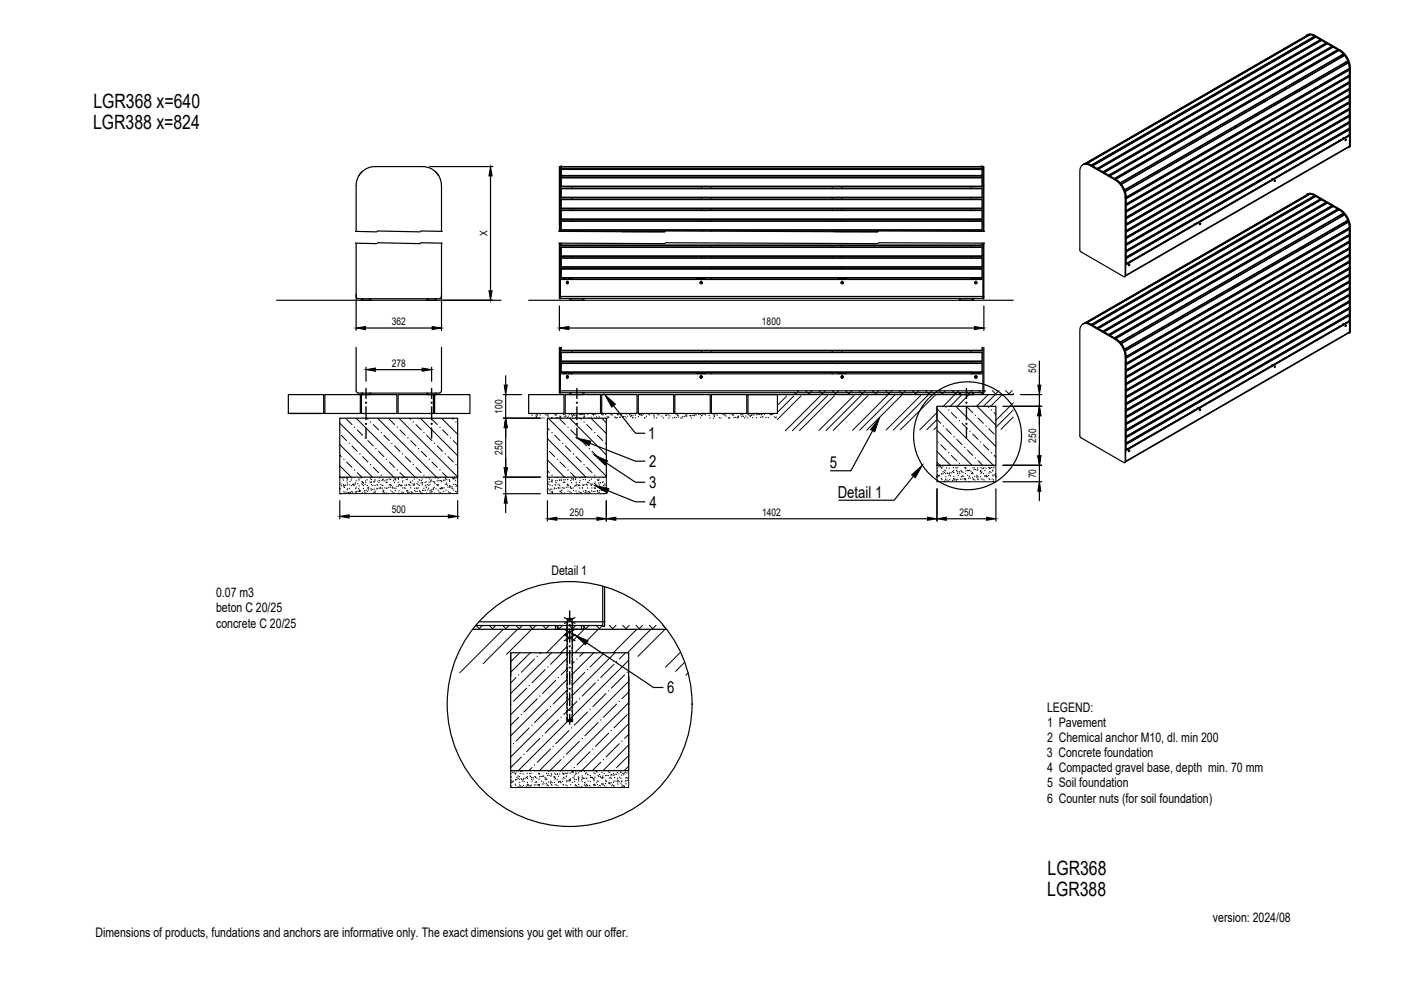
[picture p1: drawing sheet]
<svg xmlns="http://www.w3.org/2000/svg" width="297mm" height="210mm" viewBox="0 0 297 210" stroke-linecap="round" stroke-linejoin="round" font-family="sans-serif">
<defs><g id="words">
<g font-size="4.2">
<text x="19.8" y="23">LGR368 x=640</text>
<text x="19.7" y="27.4">LGR388 x=824</text>
<text x="222.1" y="185.5">LGR368</text>
<text x="222" y="189.9">LGR388</text>
</g>
<g font-size="3.5">
<text x="137.4" y="93.1">1</text>
<text x="137.7" y="99">2</text>
<text x="176" y="99.3">5</text>
<text x="137.6" y="103.5">3</text>
<text x="137.7" y="107.6">4</text>
<text x="177.6" y="105.6">Detail 1</text>
<text x="141.4" y="147">6</text>
</g>
<g font-size="2.8">
<text x="116.9" y="122">Detail 1</text>
<text x="45.8" y="126.6">0.07 m3</text>
<text x="45.8" y="129.9">beton C 20/25</text>
<text x="45.8" y="133.1">concrete C 20/25</text>
<text x="222" y="150.9">LEGEND:</text>
<text x="222" y="154.1">1 Pavement</text>
<text x="221.9" y="160.5">3 Concrete foundation</text>
<text x="222" y="157.3">2 Chemical anchor M10, dl. min 200</text>
<text x="222" y="163.7">4 Compacted gravel base, depth min. 70 mm</text>
<text x="222" y="166.9">5 Soil foundation</text>
<text x="222" y="170.2">6 Counter nuts (for soil foundation)</text>
<text x="257.2" y="195.4">version: 2024/08</text>
<text x="20.2" y="198.6">Dimensions of products, fundations and anchors are informative only. The exact dimensions you get with our offer.</text>
</g>
<g font-size="2.2">
<text x="103.4" y="50.1" transform="rotate(-90 103.4 50.1)">X</text>
<text x="83.1" y="68.9">362</text>
<text x="161.6" y="68.9">1800</text>
<text x="83.1" y="77.7">278</text>
<text x="219.7" y="79.1" transform="rotate(-90 219.7 79.1)">50</text>
<text x="106.6" y="87.7" transform="rotate(-90 106.6 87.7)">100</text>
<text x="219.7" y="93.9" transform="rotate(-90 219.7 93.9)">250</text>
<text x="106.6" y="96.4" transform="rotate(-90 106.6 96.4)">250</text>
<text x="219.7" y="101.4" transform="rotate(-90 219.7 101.4)">70</text>
<text x="106.6" y="103.9" transform="rotate(-90 106.6 103.9)">70</text>
<text x="83" y="108.8">500</text>
<text x="120.8" y="109.3">250</text>
<text x="161.6" y="109.3">1402</text>
<text x="203.4" y="109.3">250</text>
</g>
</g></defs>
<!-- layer: 0 -->
<g fill="none" stroke="#000" stroke-width=".25">
<path d="M277.1 7.5l-47.3 27.3M277.1 7.5h.1M277.1 7.5l.7-.2 .9 .3M277.2 7.4l.6-.2 .9 .2 5.4 3.2a4.7 4.7 0 0 1 2.2 3.7v16.7M277.5 7.4l-.4 .1M277.5 7.5v-.1l-47.3 27.3M277.7 7.3l1 .4M277.7 7.4h.1M277.7 7.4l-47.3 27.3M277.7 7.4l-47.4 27.3M278.7 7.7v.1M278.7 7.7l-47.3 27.3"/>
<path d="M278.7 7.6l5.3 3.1a4.7 4.7 0 0 1 2.2 3.7v16.6l-.3 .2M278.7 7.8v.2M278.7 7.8l-47.3 27.3M278.8 7.5l-.1 .1M278.9 7.8v.1M279 7.9l-47.4 27.3 1 .5M279 7.9l.9 .5-47.3 27.3M279.9 8.4l.1 .1M280 8.5v.2M280 8.5l-47.4 27.3M280.1 8.5l.1 .1M281.1 9.1l.1 .1"/>
<path d="M281.2 9.4v-.2l-47.3 27.3M281.4 9.3h.1M281.4 9.3l.9 .5-47.2 27.3-1-.5-.1 .1M281.4 9.3l-47.3 27.3M282.4 9.8v.1M282.4 9.9v.2M282.4 9.9l-47.3 27.3M282.6 10h.1M282.6 10l-47.3 27.3M282.6 10l1 .5-47.3 27.3-1-.5M283.6 10.5v.1M283.6 10.6l-47.3 27.4"/>
<path d="M283.6 10.6v.2M283.8 10.7h.1M283.8 10.7l-47.2 27.3M283.9 10.7l.9 .7M283.9 10.7l-47.3 27.3M284.1 10.6l-.1 .1M284.6 12l.2-.5-47.3 27.4M284.6 12h.1M284.8 11.4v.1M284.8 11.4l-47.3 27.4-.9-.8M285.1 11.7l.6 1.2M285.1 11.8l-47.4 27.2"/>
<path d="M285.1 11.8l-47.3 27.3M285.3 13.3h.1M285.7 12.9l-47.3 27.4M285.7 13h.1M285.7 12.9v.1M285.7 13l-47.3 27.3M285.8 13.2l-.5 .1M285.8 13.2l-47.3 27.4M285.8 13.2l-47.2 27.4M285.8 14.7l.2 .1-47.3 27.2v.1M285.9 13.3l.2 1.2M285.9 17.5l.1 .1-47.3 27.3v.1"/>
<path d="M285.9 16.1l.1 .1M285.9 18.9l.1 .1M286 17.6l.1 .1M286 16.2l.1 .1M286 14.7l.1 .1M286 19l.1 .1M286 16.2l-47.3 27.3M286 19l-47.3 27.3M286 14.5l-47.3 27.4M286.1 18.8h-.1M286.1 17.4h-.1M286.1 15.9l-.1 .1"/>
<path d="M286.1 17.4l-47.4 27.3M286.1 18.8l-47.4 27.3M286.1 16l-47.4 27.3M286.1 14.9l-47.3 27.3v1.1l47.3-27.3M286.1 16.2l-47.3 27.4v1.1l47.3-27.4M286.1 17.7l-47.3 27.3v1.1l47.3-27.3M286.1 19.1l-47.3 27.3v1.1M286.1 14.9v1.1M286.1 16.2v1.1M286.1 17.7v1.1M286.1 19.1v1.1M286.3 14.3l-.1 .1"/>
<path d="M76.1 37.2h.1M76.8 36.3l-.7 .9M89.6 35.3a4 4 0 0 1 4 4v9.8M89.6 35.3h-10.1a4 4 0 0 0-4 4v9.8M91.1 35.3h13.4M92.3 36.3l.7 .9M104 37.3v24.4M118.6 39.3h.2M118.8 36.9h.2M118.8 38.5h.2M118.8 38.2h.2M118.8 37h.2"/>
<path d="M119 39.5h89.2M119 35.3h.1M119 35.3h89.2M119 35.9h89.2M119 37.6h89.2M119 35.7v3.8M119 37.2h89.2M119 37.4h89.2M119 37.7h89.2M119 35.8h89.2M119 35.7h89.2M121.3 39.6v.3"/>
<path d="M148.7 39.6v.3M150.8 39.6v.3M176.5 39.6v.3M178.5 39.6v.3M205.9 39.6v.3M208.2 35.3h-89.2v.4M208.2 35.3h.1M208.2 36.9h.2M208.2 35.3v4.2M208.2 38.5h.2M208.2 38.2h.2M208.2 37h.2"/>
<path d="M208.4 39.3h.2M229.6 34.9l.6-.2 .8 .2 5.5 3.2a4.8 4.8 0 0 1 2.2 3.7v16.6M230.1 34.7l-.4 .1M230.1 34.7h.1M230.4 34.7l1 .3M230.4 34.7h.1M231.2 35l-.1 .1M231.3 35l.1 .1M231.4 35.1v.1M231.6 35.2v.1M232.6 35.7v.1M232.6 35.8v.1"/>
<path d="M232.8 35.9v.1M232.8 35.9l47.4-27.3 .9 .5-47.3 27.3zM232.8 35.9h.1M233.8 36.4l.1 .1M233.9 36.5v.1M235.1 37.1v.1M235.1 37.2v.1M235.3 37.3v.1M236.3 37.8v.1M236.5 38.1h.1M236.5 38.1l-.1 .1M237.5 38.8v.1"/>
<path d="M237.5 38.9h.1M237.8 39.1l.6 1.1M237.8 39.1h-.1M268.3 38.9h.1M268.4 38.9h.1M268.7 21.2l-1.1 .6M269.1 38.5h.1M269.7 38.1l-.1 .1M269.7 38.1h.1M269.8 38.1h.1M269.8 38l-.1 .1M269.8 38.1h-.1"/>
<path d="M270 37.9h.1M270.1 37.9h.1M270.2 38.3h.1M270.3 38.2l-.1 .2M270.7 37.5l-.1 .1M283.7 30h.1M283.9 29.9h.1M284 29.8v.1M284.1 29.8h.1M284.7 29.4h.1M284.7 29.4v.1M284.7 29.5h.1"/>
<path d="M284.8 29.4h-.1zM284.8 29.4h.1M285.1 29.2v.1M285.1 29.2h.1M285.3 29.6h.1M285.3 29.5l-.1 .2M285.7 28.9h.1M285.9 21.7l.1 .1M285.9 27.4h.1M285.9 25.9l.1 .1M285.9 23.1l.1 .1-47.3 27.3M285.9 20.3l.1 .1-47.3 27.3"/>
<path d="M285.9 24.5l.1 .1M286 21.8l.1 .1M286 27.4l.1 .1M286 26l.1 .1M286 23.2l.1 .1M286 20.4l.1 .1M286 24.6l.1 .1M286 27.4l-47.3 27.3v.1M286 21.8l-47.3 27.3M286 26l-47.3 27.3M286 24.6l-47.3 27.3M286.1 23h-.1"/>
<path d="M286.1 28.6h-.1M286.1 27.2h-.1M286.1 24.4h-.1M286.1 21.6h-.1M286.1 20.2h-.1M286.1 25.8h-.1M286.1 23l-47.4 27.3M286.1 27.3l-47.4 27.3M286.1 24.4l-47.4 27.3M286.1 31.1l-47.4 27.4M286.1 28.7l-47.4 27.3M286.1 21.6l-47.4 27.3"/>
<path d="M286.1 25.8l-47.4 27.4M286.1 20.2l-47.4 27.3M286.1 20.5l-47.3 27.3v1.1l47.3-27.3M286.1 21.9l-47.3 27.3v1.1l47.3-27.3M286.1 24.7l-47.3 27.3v1.1l47.3-27.3M286.1 27.5l-47.3 27.3v1.1M286.1 20.5v1.1M286.1 21.9v1.1M286.1 24.7v1.1M286.1 27.5v1.1M286.1 28.6l-47.3 27.3M286.1 31l-.1 .1"/>
<path d="M286.1 31v-2.2l-47.4 27.4M286.1 28.8l-.1-.1-47.3 27.4M286.1 31l-47.4 27.4M286.2 31.1l-.1 .1M286.3 30.9l-.1 .2M286.3 31h-.1M75.4 51.6h18.4M75.4 49.1h18.4M75.5 51.6v18.5M93.6 51.6v18.5M118.5 51.6h90.3M118.5 49.1h90.3"/>
<path d="M118.6 49.1v-13.8h.2v13.8M118.6 51.6v11.7h.2v-11.7M118.8 59.3h89.6M119 40v1.9h89.2v-1.9M119 40h89.2M119 44.1h89.2M119 44.1v-1.9h89.2v1.9M119 46.9h89.2M119 46.9v1.9h89.2v-1.9M119 46.4h89.2M119 44.6h89.2M119 54.8v1.9h89.2v-1.9"/>
<path d="M119 54.8h89.2M119 52h89.2M119 54.3h89.2M119 52.5h89.2M119 57.1v1.9h89.2v-1.9M119 57.1h89.2M119 44.6v1.8M119 51.6v.4M119 52.5v1.8M119 41.8h89.2M119 42.3h89.2M119 48.7h89.2"/>
<path d="M119 56.6h89.2M119 58.9h89.2M119.5 59.3v-.2h.6v.2M119.5 59.1h.6M120.2 59.9h.1M120.2 59.9v.1M120.3 59.8l.1 .1M120.3 59.8h.1M120.3 59.8l-.1 .1M120.4 59.9v.1M120.4 59.9h.1M120.6 59.1v.2"/>
<path d="M121.2 59.1l-.6-.1h.6v.3M121.3 41.9v.3M121.3 44.2v.3M121.3 46.5v.3M121.3 48.8v.3M121.3 52.1v.3M121.3 54.3v.4M121.3 56.7v.3M121.3 59v.3M131.8 49.1h9.2M147.8 59.3v-.2h.6v.2M147.8 59.1h.6"/>
<path d="M148.6 59.9l-.1 .1M148.6 59.9h.1M148.7 59.8l.1 .1M148.7 59.8h.1M148.7 59.8l-.1 .1M148.7 59l-.1 .2M148.7 41.9v.3M148.7 44.2v.3M148.7 46.5v.3M148.7 48.8v.2M148.7 52.1v.3M148.7 54.3v.4"/>
<path d="M148.7 56.7v.3M148.8 59.9v.2M148.8 59.9h.1M148.9 59.3v-.2h.6v.2M148.9 59.1h.6M150.8 41.9v.3M150.8 44.2v.3M150.8 46.5v.3M150.8 48.8v.2M150.8 52.1v.3M150.8 54.3v.4M150.8 56.7v.3"/>
<path d="M150.8 59v.3M176.5 41.9v.3M176.5 44.2v.3M176.5 46.5v.3M176.5 48.8v.3M176.5 52.1v.3M176.5 54.3v.4M176.5 56.7v.3M176.5 59v.3M177 49.1h9.1M177.7 59.3v-.2h.6v.2M177.7 59.1h.6"/>
<path d="M178.4 59.9h.1M178.4 59.9v.2M178.5 59v.2M178.5 41.9v.3M178.5 44.2v.3M178.5 46.5v.3M178.5 48.8v.3M178.5 52.1v.3M178.5 54.3v.4M178.5 56.7v.3M178.5 59.8l-.1 .1M178.5 59.8l.2 .1"/>
<path d="M178.5 59.8h.1M178.7 59.9v.1M178.7 59.9h.1M178.8 59.3v-.2h.6v.2M178.8 59.1h.6M205.9 41.9v.3M205.9 44.2v.3M205.9 46.5v.3M205.9 48.8v.3M205.9 52.1v.3M205.9 54.3v.4M205.9 56.7v.3"/>
<path d="M205.9 59v.3M206 59l.7 .1zM206 59.1v.2M206.7 59.1v.2M206.8 59.9h.1M206.8 59.9v.1M206.9 59.8l.1 .1M206.9 59.8h.1M206.9 59.8l-.1 .1M207 59.9v.1M207 59.9h.1M207.1 59.3v-.2h.7v.2"/>
<path d="M207.1 59.1h.7M208.2 44.6v1.8M208.2 51.6v.4M208.2 52.5v1.8M208.4 49.1v-13.8h.2v13.8M208.4 51.6v11.7h.2v-11.7M238.3 40.3h.1M238.4 40.3h-.1M238.4 40.3h.1M238.4 40.6h.1M238.5 40.6l.3 1.2M238.6 41.8l-.1 16.8-.2 .1-9.1-5.3"/>
<path d="M238.6 41.8a4.7 4.7 0 0 0-2.2-3.6l-5.3-3.1a1.3 1.3 0 0 0-1.5-.2 1.3 1.3 0 0 0-.7 1.4v16.6l.3 .5M238.6 58.6l-.1 .1M238.6 58.4v.2M238.7 41.8h.1M238.7 50.3h.1M238.7 49.1h.1M238.7 54.5v.1M238.7 53.3h.1M238.7 44.7h.1M238.7 43.4v.1M238.7 50.5h.1M238.7 47.7h.1"/>
<path d="M238.7 47.5h.1M238.7 46.3h.1M238.7 51.9h.1M238.7 41.8h-.1M238.7 58.4l-.1 .1M238.7 49.1v.1M238.7 53.3v.1M238.7 43.5v.1M238.7 50.5v.1M238.7 47.7v.1M238.7 46.3v.1M238.7 51.9v.1"/>
<path d="M238.7 55.9l.1 .1M238.7 46.1h.1M238.7 43.2v.1M238.7 48.9h.1M238.7 53.1h.1M238.8 50.6l47.3-27.3v1.1l-47.3 27.3zM238.8 53.4l47.3-27.3v1.1l-47.3 27.3zM238.8 55.9h.1M238.8 56h.1M238.9 55.9h.1M238.9 55.9v.1M238.9 55.9l-.1 .1"/>
<path d="M238.9 55.9h-.1M239.1 55.7v.1M239.2 55.7h.1M239.3 56.1l.2-.1-.1 .3h-.1zM239.3 56.1h.1M239.4 56l-.1 .2M239.8 55.4h-.1M252.9 47.8l-.1 .1M253.1 47.6l.1 .1M253.2 47.7h.1M253.2 47.6v.1M253.8 47.3h.1"/>
<path d="M253.9 47.3h.1M253.9 47.2l-.1 .1M253.9 47.2v.1M253.9 47.2h.1M254.2 47.1h.1M254.2 47v.1M254.3 47.4h.3l-.2 .3zM254.4 47.4h.1M254.4 47.3l-.1 .3M254.8 46.7h.1M277.1 41.2h.1M277.1 41.2l.7-.1 .9 .3"/>
<path d="M277.2 41.2l.6-.2 .9 .2 5.4 3.2a4.7 4.7 0 0 1 2.2 3.7l-.1 22.3M277.5 41.2l-47.7 27.4M277.5 41.2l-47.3 27.3M277.5 41.1v.1M277.5 41.2h.1M277.5 41.2l-47.2 27.3M277.7 41.1l1 .4M277.7 41.1h.1M277.7 41.1l-47.3 27.3M278.7 41.5l-47.3 27.4M278.7 41.4l5.3 3.1a4.6 4.6 0 0 1 2.2 3.6v22.3l-.3 .2M278.7 41.6v.2"/>
<path d="M278.7 41.6l-47.3 27.3M278.8 41.3l-.1 .1M278.9 41.6l-47.3 27.4M279.9 42.2l.1 .1M279.9 42.2l-.9-.6-47.3 27.4M279.9 42.2l-47.3 27.3M280 42.4v-.1l-47.4 27.3M280.1 42.3h.1M281.1 42.9l.1 .1M281.2 43.2v-.2l-47.3 27.3M281.4 43.1l-47.3 27.3M281.4 43l-47.3 27.4 1 .5"/>
<path d="M281.4 43l.9 .6M282.3 43.6l-47.2 27.3M282.4 43.6v.1M282.4 43.7l-47.3 27.4M282.4 43.7v.2M282.6 43.7v.1M282.6 43.8l-47.3 27.3M283.6 44.3v.1M283.6 44.6v-.2l-47.3 27.4M283.8 44.5h.1M283.9 44.5l.9 .7M283.9 44.5l-47.4 27.3"/>
<path d="M284.1 44.4l-.1 .1M284.6 45.8l.2-.5-47.3 27.3M284.6 45.8h.1M284.8 45.2v.1M284.8 45.2l-47.3 27.3-.7-.6-.3-.1v.1M285.1 45.5l.6 1.2M285.1 45.5l-47.4 27.3M285.1 45.5l-47.3 27.3M285.3 47h.1M285.7 46.7l-47.3 27.4M285.8 47h-.5M285.8 47l-47.3 27.3"/>
<path d="M285.8 47l-47.2 27.4M285.8 48.4l.2 .1-47.3 27.4M285.9 47.1l.2 1.2M285.9 54.1l.1 .1M285.9 55.5l.1 .1-47.3 27.3M285.9 52.7l.1 .1M285.9 59.7l.1 .1M285.9 58.3l.1 .1M285.9 49.9h.1M285.9 51.3h.1M285.9 56.9l.1 .1M286 54.2h.1"/>
<path d="M286 55.6l.1 .1M286 52.8l.1 .1M286 59.8l.1 .1M286 58.4l.1 .1M286 49.9l.1 .1M286 51.3l.1 .1M286 48.5l.1 .1M286 57l.1 .1M286 52.8l-47.3 27.3v.1M286 59.8l-47.3 27.3v.1M286 54.2l-47.3 27.3M286 58.4l-47.3 27.3"/>
<path d="M286 49.9l-47.3 27.4M286 51.3l-47.3 27.4M286 57l-47.3 27.3M286.1 55.4h-.1M286.1 56.8h-.1M286.1 54h-.1M286.1 59.6h-.1M286.1 51.1l-.1 .1M286.1 52.5l-.1 .1M286.1 49.7l-.1 .1M286.1 58.2h-.1M286.1 48.3h-.1"/>
<path d="M286.1 56.8l-47.4 27.3M286.1 54l-47.4 27.3M286.1 52.6l-47.4 27.3M286.1 49.8l-47.4 27.3M286.1 50l-47.3 27.3v1.1M286.1 52.8l-47.3 27.4v1.1l47.3-27.4M286.1 55.7l-47.3 27.3v1.1l47.3-27.3M286.1 57.1l-47.3 27.3v1.1M286.1 58.5l-47.3 27.3v1.1M286.1 59.9l-47.3 27.3v1.1M286.1 50v1.1M286.1 52.8v1.1"/>
<path d="M286.1 55.7v1.1M286.1 57.1v1.1l-47.4 27.3M286.1 58.5v1.1M286.1 59.9v1.1l-47.4 27.3M286.1 48.3l-47.4 27.3M286.1 59.6l-47.4 27.3M286.1 51.1l-47.4 27.4M286.3 48.1h-.1M58.6 63.7h47.6M75.5 62.8l.3 .5h.2h17.1h.2l.3-.5M75.5 73.7v9.1l.3 .5h.2h17.3l.3-.5v-9.1M76.6 63.3v.4h1.8"/>
<path d="M76.9 63.3v.4M77.5 69.5h14.1M77.6 77.9v2.9M78.4 63.3v.4M78.6 63.3v.4h-.2M79.6 78.4h9.9M90.5 63.3v.4h.2M90.7 63.3v.4M91.5 77.9v2.9M92.3 63.3v.4M92.5 63.3v.4h-1.8M107.2 79.7v2"/>
<path d="M112.1 63.7h102.7M118.6 73.7v9.6h.2v-9.6M118.6 64.9v5.2M118.6 62.9h90M118.8 79.3h89.6M118.8 63.3h89.6M119 73.7v.7h89.2v-.7M119 74.8h89.2M119 74.8v1.9h89.2v-1.9M119 78.9v-1.9h89.2v1.9M119 78.9h89.2M119 74.3h89.2"/>
<path d="M119 76.6h89.2M119 77.1h89.2M119.5 79l.6 .1zM119.5 79.1v.2M120.1 79.1v.2M120.2 79.9h.1M120.2 79.9v.1M120.2 60h.1M120.2 60l.1 .1M120.3 79.8h.1M120.3 79.8l.1 .1M120.3 79.8l-.1 .1"/>
<path d="M120.3 60.1h.1M120.4 79.9h.1M120.4 79.9v.1M120.4 60l-.1 .1M120.4 60h.1M120.6 79.1v.2M120.6 69.5h86M120.8 63.3v.4h2.8M121.1 63.3v.4M121.2 79.1l-.6-.1h.6v.3M121.3 74.4v.3M121.3 76.7v.3"/>
<path d="M121.3 79v.3M123.6 63.3v.4M123.8 63.3v.4h-.2M147.8 79l.6 .1zM147.8 79.1v.2M148.4 79.1v.2M148.5 60h.1M148.5 60l.1 .1M148.6 79.9h.1M148.6 79.9l-.1 .1M148.6 60.1h.1M148.7 79.8h.1"/>
<path d="M148.7 79.8l.1 .1M148.7 79.8l-.1 .1M148.7 79l-.1 .2M148.7 74.4v.3M148.7 76.7v.3M148.8 60.1h-.2M148.8 60h.1M148.8 79.9h.1M148.8 79.9v.1M148.9 79l.6 .1zM148.9 79.1v.2M149.5 79.1v.2"/>
<path d="M150.8 74.4v.3M150.8 76.7v.3M150.8 79v.3M176.5 74.4v.3M176.5 76.7v.3M176.5 79v.3M177.7 79.1v.2M178.3 79.1l-.6-.1h.6v.3M178.4 79.9h.1M178.4 79.9v.1M178.4 60h.1M178.4 60.1h.2"/>
<path d="M178.5 79v.2M178.5 74.4v.3M178.5 76.7v.3M178.5 79.8h.1M178.5 79.8l.2 .1M178.5 79.8l-.1 .1M178.6 60.1h.1M178.7 79.9h.1M178.7 79.9l-.1 .2M178.7 60l-.1 .1M178.7 60h.1M178.8 79.3v-.2h.6v.2"/>
<path d="M178.8 79.1h.6M203.4 63.3v.4h2.7M203.7 63.3v.4M205.9 74.4v.3M205.9 76.7v.3M205.9 79v.3M206 79l.7 .1zM206 79.1v.2M206.1 63.3v.4M206.4 63.3v.4h-.3M206.7 79.1v.2M206.8 60h.1"/>
<path d="M206.8 60l.1 .1M206.8 79.9h.1M206.8 79.9v.1M206.9 60.1h.1M206.9 79.8h.1M206.9 79.8l.1 .1M206.9 79.8l-.1 .1M207 60l-.1 .1M207 60h.1M207 79.9h.1M207 79.9v.1M207.1 79.3v-.2h.7v.2"/>
<path d="M207.1 79.1h.7M208.4 73.7v9.6h.2v-.4M208.6 64.9v5.2M208.6 73.7v9.2M220.4 76.6v5.1M229.6 68.7l.5-.2 .9 .2 5.5 3.2M230.1 68.4l-.4 .2M230.4 68.4l1 .4M230.4 68.4v.1M231.2 68.8l-.1 .1M231.4 68.9h.1M231.6 68.9v.1"/>
<path d="M231.7 69l.9 .5M232.6 69.5v.1M232.6 69.6v.1M232.8 69.6v.1M232.9 69.7l47.3-27.4 .9 .6-47.3 27.3zM233.8 70.2l.1 .1M233.9 70.3v.1M234.1 70.4l-.1 .1M235.1 70.9v.1M235.3 71.1v.1M235.3 71.1h.1M235.3 71.1l47.3-27.3 1 .5-47.3 27.3z"/>
<path d="M236.3 71.6v.1M236.4 72a4.7 4.7 0 0 1 2.2 3.6l-.1 22.5h-.2l-9.1-5.3M236.4 72l-5.3-3.1a1.29 1.29 0 0 0-1.5-.2 1.29 1.29 0 0 0-.7 1.4v22.3M236.5 71.9a4.7 4.7 0 0 1 2.2 3.7M236.5 71.9l-.1 .1M237.5 72.5v.1M237.5 72.6v.1M237.7 72.9h-.1M237.8 72.8l.6 1.2M237.8 72.8l-.2 .1M238.3 74.1h.1M238.4 74.1h-.1"/>
<path d="M238.4 74.1h.1M238.5 74.3l.1 .1M238.5 74.3l-.1 .1M238.6 74.4l.2 1.2M238.7 75.6l-.1 22.3M238.7 77.2v.1M238.7 79.9h.1M238.7 78.6v.1M238.7 75.8v.1M238.7 75.6h-.1M238.7 78.4v.1M238.7 79.8v.1"/>
<path d="M238.7 77h.1M238.7 75.6h.1M238.8 75.9l47.3-27.3v1.1l-47.3 27.3zM238.8 78.8l47.3-27.4v1.1l-47.3 27.4zM254 72.5l-1.1 .6M268.7 64l-1.1 .7M269.1 77.9h.1M269.7 77.5l-.1 .1M269.7 77.5h.1M269.8 77.5h.1M269.8 77.5h-.1M270 77.3v.1"/>
<path d="M270.1 77.3h.1M270.2 77.7h.1M270.3 77.6l-.1 .2M270.7 77h-.1M283.7 69.4h.1M283.9 69.3h.1M284 69.3h.1M284.1 69.2v.1M284.7 68.8h.1M284.7 68.8v.1M284.8 68.8h-.1zM284.8 68.8h.1"/>
<path d="M285.1 68.6v.1M285.1 68.6h.1M285.3 69h.1M285.3 68.9l-.1 .3M285.7 68.3h.1M285.9 65.4h.1l-47.3 27.3M285.9 66.8h.1M285.9 62.5l.1 .1M285.9 64h.1M285.9 61.1l.1 .1M286 65.4l.1 .1M286 66.8l.1 .1"/>
<path d="M286 62.6l.1 .1M286 64l.1 .1M286 61.2l.1 .1M286 66.8l-47.3 27.3v.1M286 62.6l-47.3 27.3M286 64l-47.3 27.3M286 61.2l-47.3 27.3M286.1 61h-.1M286.1 66.6h-.1M286.1 68l-.1 .1M286.1 63.8h-.1M286.1 65.2h-.1"/>
<path d="M286.1 62.4h-.1M286.1 70.5l-47.4 27.4M286.1 68.1l-47.4 27.3M286.1 65.2l-47.4 27.4M286.1 62.7l-47.3 27.3v1.1M286.1 64.1l-47.3 27.3v1.1l47.3-27.3M286.1 65.5l-47.3 27.3v1.1M286.1 66.9l-47.3 27.3v1.1M286.1 62.7v1.1M286.1 64.1v1.1M286.1 65.5v1.1M286.1 66.9v1.1"/>
<path d="M286.1 66.6l-47.4 27.4M286.1 63.8l-47.4 27.4M286.1 68l-47.3 27.3M286.1 70.4l-.1 .1M286.1 70.4v-2.2l-47.4 27.4M286.1 68.2l-.1-.1-47.3 27.4M286.1 70.4l-47.4 27.4M286.2 70.5l-.1 .1M286.3 70.4l-.1 .1M61.1 83.7h7.5v4h-7.5zM61.1 87.7h7.1M68.9 83.7h7.5v4h-7.5z"/>
<path d="M72 88.7h25v12.5h-25zM76.6 83.3v.4h1.8M76.6 83.7h7.5v4h-7.5zM76.9 83.3v.4M78.4 83.3v.4M78.6 83.3v.4h-.2M84.4 83.7h7.5v4h-7.5zM90.5 83.3v.4h.2M90.7 83.7h1.6M90.7 83.3v.4M92.1 83.7h7.5v4h-7.5zM92.3 83.3v.4"/>
<path d="M92.5 83.3v.4h-.2M106.7 83.7h3.9M106.7 88.7h7.9M107.2 83.7v5M107.2 90.7v8.5M112.1 83.7h7.5v4h-7.5zM116.1 88.7h12.5v12.5h-12.5zM118.6 82.9h90M118.8 83.3h89.6M119.8 83.7h7.5v4h-7.5zM120.2 80h.1M120.2 80l.1 .1"/>
<path d="M120.3 80.1h.1M120.4 80h.1M120.4 80l-.1 .1M120.8 83.3v.4h.3M121.1 83.3v.4M123.6 83.3v.4M123.8 83.3v.4h-2.7M125.1 94l9.6 3.8h2M127.6 83.7h7.5v4h-7.5zM128.5 98.1l6.2 4.1h2M130.1 86l4.6 5.9h2M135.3 83.7h7.5v4h-7.5z"/>
<path d="M143.1 83.7h7.5v4h-7.5zM148.5 80h.1M148.5 80l.1 .1M148.6 80.1h.1M148.8 80h.1M148.8 80l-.2 .1M150.8 83.7h7.5v4h-7.5zM158.3 83.7h56.5M158.6 83.7h6.2v4h-6.2zM178.4 80h.1M178.4 80l.2 .1M178.6 80.1h.1"/>
<path d="M178.7 80h.1M185 91.3l-4.6 8.5h-4.3M198.7 86.1h12.4v12.6h-12.4zM198.7 86.2v2.5M203.4 83.3v.4h.3v-.4M206.1 83.3v.4h.3v-.4M206.8 80h.1M206.8 80l.1 .1M206.9 80.1h.1M207 80h.1M207 80l-.1 .1M212.6 86.1h8.3"/>
<path d="M212.6 98.7h8.3M214.8 83.7h.1M216.3 83.7h4.6M220.4 83.7v2.4M220.4 88.2v8.4M220.4 98.7v3.4M228.9 92.4l.3 .4M238.6 98l-.1 .1M238.6 97.8v.2M238.7 95.3l.1 .1M238.7 88.3h.1M238.7 93.9h.1"/>
<path d="M238.7 91.1h.1M238.7 82.7h.1M238.7 81.4v.1M238.7 82.9h.1M238.7 86.9h.1M238.7 85.7h.1M238.7 92.7h.1M238.7 95.3v.1M238.7 84.3h.1M238.7 89.9h.1M238.7 92.5v.1M238.7 91.3h.1"/>
<path d="M238.7 89.7h.1M238.7 88.5h.1M238.7 81.5v.1M238.7 82.9v.1M238.7 85.7v.1M238.7 92.7v.1M238.7 84.3v.1M238.7 89.9v.1M238.7 91.3v.1M238.7 88.5v.1M238.7 84.1h.1M238.7 81.3h.1"/>
<path d="M238.7 85.5h.1M238.7 92.5h.1M238.8 82.7v-1.1l47.3-27.3v1.1l-47.4 27.3M238.8 89.7v-1.1l47.3-27.3v1.1l-47.4 27.3M238.8 95.3h.1M238.9 95.3h.1M238.9 95.3l-.1 .1M238.9 95.3h-.1M239.1 95.2h.1M239.2 95.1v.1M239.3 95.5h.1M239.4 95.4l-.1 .3"/>
<path d="M239.8 94.8h-.1M252.9 87.2l-.1 .1M253.1 87.1h.1M253.2 87.1h.1M253.2 87v.1M253.8 86.7h.1M253.9 86.7h.1M253.9 86.6v.1M253.9 86.6l-.1 .1M254.2 86.5h.1M254.2 86.4v.1M254.3 86.9l.3-.1-.2 .3z"/>
<path d="M254.4 86.8v.1M254.4 86.8l-.1 .2M254.8 86.1h.1M72 106.2v3.8M74 109.5h21M97 106.2v3.8M106.7 101.2h7.9M106.7 104.7h7.9M107.2 101.2v3.5M107.2 106.7v2M116.1 106.2v4.3M118.1 110h8.5"/>
<path d="M128.6 101.2h.1M128.6 106.2v4.3M128.9 104l5.8 2.4h2M130.6 110h66M193.7 101l-4.1 5.1h-11.8M198.7 101.2h.1M198.7 103.6v6.9M200.6 110h8.6M211.1 101.2h.1M211.1 103.6v6.9M212.6 102.1h8.3M220.4 104.2v1.9"/>
<path d="M100.2 133.4h41.1M100.9 132.6h26.9M108.3 138.4h25v25h-25zM108.3 138.5v4.9M117.8 132.6v.8h.5v-.8M119.7 133.4l2.2 1.2-2.2 1.2M119.7 131l2.2 1.2M120.2 132.2v1.1M120.2 133.7v1M120.2 135.2v.9M120.2 136.6v1M120.2 138v1"/>
<path d="M120.2 139.5v.9M120.3 131.2h1M120.3 131.2v1.2M120.3 132.9v.9M120.3 134.3v.9M120.3 135.7v1M120.3 137.2v.9M120.3 138.6v.9M121.3 131.2v1.2M121.3 132.9v.9M121.3 134.3v.9M121.3 135.7v1"/>
<path d="M121.3 137.2v.9M121.3 138.6v.9M121.4 132.2v1.1M121.4 133.7v1M121.4 135.2v.9M121.4 136.6v1M121.4 138v1M121.4 139.5v.9M121.9 133.4l-2.2 1.2 2.2 1.2M121.9 131l-2.2 1.2M123.3 132.6v.8h.5v-.8M124.4 136.3l14.2 9.5h2"/>
<path d="M127.8 124.3v8.5h.4v-1M128.2 124.4v7.4M128.2 131.8h-26.6M120.2 140.9v1M120.2 142.3v2.1M120.2 144.9v.9M120.2 146.3v1M120.2 147.7v1M120.2 149.2v.9M120.2 150.6v.9M120.2 152v1h1.2v-1M120.3 152.6h1"/>
<path d="M120.3 140v1M120.3 141.4v1M120.3 142.9v.9M120.3 144.3v.9M120.3 145.7v1M120.3 147.1v1M120.3 148.6v.9M120.3 150v1M120.3 151.4v1.2M121.3 140v1M121.3 141.4v1M121.3 142.9v.9"/>
<path d="M121.3 144.3v.9M121.3 145.7v1M121.3 147.1v1M121.3 148.6v.9M121.3 150v1M121.3 151.4v1.2M121.4 140.9v1M121.4 142.3v2.1M121.4 144.9v.9M121.4 146.3v1M121.4 147.7v1M121.4 149.2v.9"/>
<path d="M121.4 150.6v.9M133.3 143.5v18.4"/>
<circle cx="270.3" cy="38.4" r=".14"/>
<circle cx="285.3" cy="29.7" r=".14"/>
<circle cx="120.3" cy="59.9" r=".16"/>
<circle cx="120.3" cy="59.9" r=".22"/>
<circle cx="120.3" cy="59.9" r=".05"/>
<circle cx="148.6" cy="59.9" r=".16"/>
<circle cx="148.6" cy="59.9" r=".22"/>
<circle cx="148.6" cy="59.9" r=".05"/>
<circle cx="178.5" cy="59.9" r=".16"/>
<circle cx="178.5" cy="59.9" r=".22"/>
<circle cx="178.5" cy="59.9" r=".05"/>
<circle cx="206.9" cy="59.9" r=".16"/>
<circle cx="206.9" cy="59.9" r=".22"/>
<circle cx="206.9" cy="59.9" r=".05"/>
<circle cx="120.3" cy="80" r=".16"/>
<circle cx="120.3" cy="80" r=".22"/>
<circle cx="120.3" cy="80" r=".05"/>
<circle cx="148.6" cy="80" r=".16"/>
<circle cx="148.6" cy="80" r=".22"/>
<circle cx="148.6" cy="80" r=".05"/>
<circle cx="178.5" cy="80" r=".16"/>
<circle cx="178.5" cy="80" r=".22"/>
<circle cx="178.5" cy="80" r=".05"/>
<circle cx="206.9" cy="80" r=".16"/>
<circle cx="206.9" cy="80" r=".22"/>
<circle cx="206.9" cy="80" r=".05"/>
<circle cx="270.3" cy="77.8" r=".14"/>
<circle cx="285.3" cy="69.1" r=".14"/>
<circle cx="205.1" cy="92.4" r="11.4"/>
<circle cx="239.4" cy="95.6" r=".15"/>
<circle cx="120.8" cy="149.3" r="26"/>
</g>
<g fill="none" stroke="#000" stroke-width=".3">
<path d="M77.6 82.4v2.1M77.6 86.3v2.7M77.6 90.8v2.1M91.5 82.4v2.1M91.5 86.3v2.7M91.5 90.8v2.1M122.3 82.4v2.1M122.3 86.3v2.7M122.3 90.8v2.1M204.9 82.4v2.1M204.9 86.3v2.7M204.9 90.8v2.1"/>
<path d="M120.8 129.5v2.1M120.8 133.4v2.7M120.8 137.9v2.7M120.8 142.4v2.7M120.8 146.9v2.7M120.8 151.4v2.1"/>
</g>
<g fill="#000" stroke="#000" stroke-width=".21">
<path d="M104 35.3l.3 2h-.6zM75.5 69.5l2-.3v.7zM77.6 78.4l2-.4v.7zM89.5 78l2 .4-2 .3zM91.6 69.2l2 .3-2 .4zM103.7 61.7h.6l-.3 2zM118.6 69.5l2-.3v.7zM206.6 69.2l2 .3-2 .4zM106.9 81.7h.7l-.4 2zM107.2 88.7l.4 2h-.7zM106.9 99.2h.7l-.4 2zM122.3 92.9l3 .6-.4 1z"/>
<path d="M126 96.5l2.8 1.2-.5 .8zM128.2 83.7l2.3 2-.8 .6zM186.4 88.7l-.9 2.8-.9-.4zM220.4 86.1l.3 2.1h-.7zM220 96.6h.7l-.3 2.1zM220 81.7h.7l-.3 2zM72 109.5l2-.4v.7zM95 109.1l2 .4-2 .3zM107.2 104.7l.4 2h-.7zM116.1 110l2-.3v.6zM126.6 109.7l2 .3-2 .3zM126.1 102.9l3 .7-.4 .9z"/>
<path d="M128.6 110l2-.3v.6zM193.3 100.7l2.2-2-1.4 2.6zM196.6 109.7l2.1 .3-2.1 .3zM198.7 110l1.9-.3v.6zM209.2 109.7l1.9 .3-1.9 .3zM220.4 102.1l.3 2.1h-.7zM121.9 134.6l2.8 1.3-.6 .8z"/>
<circle cx="77.6" cy="85.4" r=".12"/>
<circle cx="77.6" cy="89.9" r=".12"/>
<circle cx="91.5" cy="85.4" r=".12"/>
<circle cx="91.5" cy="89.9" r=".12"/>
<circle cx="122.3" cy="85.4" r=".12"/>
<circle cx="122.3" cy="89.9" r=".12"/>
<circle cx="204.9" cy="85.4" r=".12"/>
<circle cx="204.9" cy="89.9" r=".12"/>
<circle cx="120.8" cy="132.5" r=".12"/>
<circle cx="120.8" cy="137" r=".12"/>
<circle cx="120.8" cy="150.5" r=".12"/>
<circle cx="120.8" cy="146" r=".12"/>
<circle cx="120.8" cy="141.5" r=".12"/>
</g>
<!-- layer: SRAFY -->
<g fill="none" stroke="#000" stroke-width=".21">
<path d="M72 98.8l2.5 2.4M72 94.2l7 7M72 89.7l11.5 11.5M72 96.5l.4 .3M72.4 92.3l1.1 1.1M73.5 98l1.1 1.1M73.5 88.9l1.1 1.1M74.6 94.5l1.1 1.2M75.5 88.7l12.5 12.5M75.7 91.2l1.2 1.1M76.9 96.8l1.1 1.2M77.8 88.7l.2 .2"/>
<path d="M78 93.4l1.1 1.1M79.1 99.1l1.2 1.1M79.1 90l1.2 1.2M80 88.7l12.5 12.5M80.3 95.7l1.1 1.1M81.4 92.3l1.1 1.1M82.5 98l1.2 1.1M82.5 88.9l1.2 1.1M83.7 94.5l1.1 1.2M84.6 88.7l12.4 12.4M84.8 91.2l1.1 1.1M85.9 96.8l1.2 1.2"/>
<path d="M86.8 88.7l.3 .2M87.1 93.4l1.1 1.1M88.2 99.1l1.1 1.1M88.2 90l1.1 1.2M89.1 88.7l7.9 7.9M89.3 95.7l1.2 1.1M90.5 92.3l1.1 1.1M91.6 98l1.1 1.1M91.6 88.9l1.1 1.1M92.7 94.5l1.1 1.2M93.6 88.7l3.4 3.4M93.8 91.2l1.2 1.1"/>
<path d="M95 96.8l1.1 1.2M95.9 88.7l.2 .2M96.1 93.4l.9 1M116.1 97.5l3.6 3.7M116.1 93l8.1 8.2M116.1 99.8l.4 .4M116.1 90.7l.4 .5M116.3 88.7l12.3 12.3M116.5 95.7l1.1 1.1M117.6 92.3l1.1 1.1M118.7 98l1.2 1.1M118.7 88.9l1.2 1.1"/>
<path d="M119.9 94.5l1.1 1.2M120.8 88.7l7.8 7.7M121 91.2l1.1 1.1M122.1 96.8l1.2 1.2M123 88.7l.3 .2M123.3 93.4l1.1 1.1M124.4 99.1l1.1 1.1M124.4 90l1.1 1.2M125.3 88.7l3.3 3.2M125.5 95.7l1.1 1.1M126.6 92.3l1.2 1.1M127.8 98l.8 .7"/>
<path d="M127.8 88.9l.8 .8M166.8 84l-2 1.9M168.3 83.9l-3.5 3.5M169.4 82.8l-.7 .7-.4-.3M169.8 83.9l-5 5M170.8 82.8l.7 .7 .7-.7M173.6 82.8l.7 .7 .7-.7M173.9 83.9l-7.4 7.4M175.4 83.9l-7.4 7.4M176.4 82.8l.8 .7 .6-.7M176.9 83.9l-7.4 7.4M179.3 82.8l.7 .7 .7-.7"/>
<path d="M181 83.9l-7.4 7.4M182.1 82.8l.7 .7 .7-.7M182.5 83.9l-7.4 7.4M184.1 83.9l-7.5 7.4M184.9 82.8l.7 .7 .7-.7M187.8 82.8l.7 .7 .7-.7M188.2 83.8l-7.5 7.4M189.7 83.8l-7.4 7.4M190.6 82.8l.7 .7 .7-.7M191.2 83.8l-7.4 7.4M193.4 82.8l.7 .7 .7-.7M195.3 83.8l-7.4 7.4"/>
<path d="M196.2 82.8l.7 .7 .7-.7M196.8 83.8l-7.4 7.4M198.3 83.8l-7.4 7.4M198.7 87.5l-3.7 3.6M198.7 98.7v3.4h12.4v-3.4M198.7 95.8l2.9 2.9M198.7 91.2l7.4 7.5M198.7 86.7l11.9 12M198.7 98l.6 .7M198.7 90.5l-.7 .6M199.1 82.8l.7 .7 .7-.7M199.5 94.3l1.1 1.1"/>
<path d="M199.5 89.8l-.8-.8-2.2 2.1M200.4 86.1l.2 .3M200.6 90.9l1.1 1.1M201.7 96.6l1.1 1.1M201.7 87.5l1.1 1.1M201.9 82.8l.7 .7 .7-.7M202.4 83.7l-2.5 2.5M202.6 86.1l8.5 8.6M202.8 93.1l1.2 1.2M203.9 83.7l-2.5 2.5M204 89.8l1.1 1.1M204.7 82.8l.7 .7 .7-.7"/>
<path d="M205.1 95.4l1.1 1.2M205.1 86.4l1.1 1.1M205.4 83.7l-2.5 2.5M206.2 92l1.2 1.1M207.1 86.1l4 4M207.4 97.7l.9 1M207.4 88.6l1.1 1.2M207.5 82.8l.8 .7 .7-.7M208.5 94.3l1.1 1.1M209.4 86.1l.2 .3M209.5 83.7l-2.5 2.5M209.6 90.9l1.2 1.1"/>
<path d="M210.4 82.8l.7 .7 .7-.7M210.8 96.6l.3 .3M210.8 87.5l.3 .4M211 83.7l-2.5 2.5M212.5 83.7l-2.5 2.5M213.2 82.8l.7 .7 .7-.7M214.8 85.4l-3.7 3.7M214.8 86.9l-3.7 3.7M214.8 88.4l-2.6 2.6M72 101.2v3.5h25v-3.5M75.7 100.2l1 1M84.8 100.2l1 1"/>
<path d="M93.8 100.2l1 1M116.1 101.2v3.5h12.5v-3.5M121 100.2l1 1M100.9 132.6l.7 .7 .7-.7M103.7 132.6l.7 .7 .7-.7M106.6 132.6l.7 .7 .7-.7M106.7 133.4l-9.2 9.3M109.4 132.6l.7 .7 .7-.7M109.7 133.4l-7.2 7.3M110.2 138.4l-1.9 1.9M112.2 132.6l.7 .7 .7-.7M112.4 138.4l-4.1 4.2"/>
<path d="M112.7 133.4l-5.3 5.3M113.3 139.7l-2.8 2.8M114.7 138.4l-.2 .2M115 132.6l.7 .7 .8-.7M116.9 138.4l-8.6 8.6M117.9 132.6l.7 .7 .7-.7M119.2 138.4l-2.5 2.5M120.3 134l-4.4 4.4M120.3 137l-1.4 1.4M120.3 139.5l-12 12M120.7 132.6l.7 .7 .7-.7M121.4 138.4l-.1 .1"/>
<path d="M123.5 132.6l.7 .7 .7-.7M123.7 138.4l-.8 .8M123.9 133.4l-2.6 2.6M125.9 138.4l-4.6 4.6M126.4 132.6l.7 .7 .7-.7M126.9 133.4l-5 5M127.9 138.6l-2.8 2.8M129.2 132.6l.7 .7 .7-.7M130.4 138.4l-9.1 9.1M132 132.6l.7 .7 .7-.7M132.6 138.4l-1.3 1.3M133.3 140l-23.4 23.4"/>
<path d="M134.8 132.6l.7 .7 .8-.7M135 133.4l-5 5M137.7 132.6l.7 .7 .7-.7M138 133.4l-5 5M140.5 132.6l.4 .4M141 133.4l-5.7 5.8M144.3 138.3l-3.2 3.2M108.3 158.3h.1M109.4 143.7l-1.1 1.1M110 152.1l-1.7 1.7M111.7 145.9l-2.9 2.8M112.2 154.3l-2.8 2.8"/>
<path d="M113.9 148.2l-2.8 2.8M114.5 156.6l-2.8 2.8M115.6 142l-2.8 2.8M116.1 150.4l-2.8 2.8M116.7 158.8l-2.8 2.8M117.8 144.2l-2.8 2.8M118.4 152.6l-2.8 2.8M120.1 146.5l-2.8 2.8M120.3 144l-12 12M120.3 141.8l-1.3 1.3M120.6 154.9l-2.8 2.8M120.8 147.9l-12.5 12.6"/>
<path d="M121.8 140.3l-.5 .5M122.3 148.7l-2.8 2.8M122.9 157.1l-2.8 2.8M124 142.5l-2.7 2.8M124.6 151l-2.8 2.8M125.1 159.4l-2.8 2.8M126.2 144.8l-2.7 2.8M126.8 153.2l-2.8 2.8M128.5 147l-2.8 2.8M129.1 155.4l-2.9 2.9M130.2 140.9l-2.8 2.8M130.7 149.3l-2.8 2.8"/>
<path d="M131.3 157.7l-2.8 2.8M132.4 143.1l-2.8 2.8M133 151.5l-2.8 2.8M133.3 144.5l-18.9 18.9M133.3 149l-14.4 14.4M133.3 153.5l-10 9.9M133.3 158l-5.4 5.4M133.3 146.7l-1.4 1.5M133.3 155.7l-.9 .9M145.2 140.4l-2 1.9M145.9 142.7l-.5 .5M108.3 163.4v3.6h25v-3.6"/>
<path d="M110.5 160.5l-2.2 2.2M112.8 162.7l-.7 .7M119 161.1l-2.4 2.3M121.2 163.3l-.1 .1M127.4 161.6l-1.8 1.8M133.3 162.4l-1 1M133.3 160.2l-2.6 2.5"/>
</g>
<g fill="#000" stroke="#000" stroke-width=".21">
<circle cx="72.9" cy="97.4" r=".04"/>
<circle cx="74" cy="94" r=".04"/>
<circle cx="75.2" cy="90.6" r=".04"/>
<circle cx="78.6" cy="98.5" r=".04"/>
<circle cx="79.7" cy="95.1" r=".04"/>
<circle cx="82" cy="97.4" r=".04"/>
<circle cx="83.1" cy="94" r=".04"/>
<circle cx="84.2" cy="90.6" r=".04"/>
<circle cx="87.6" cy="89.5" r=".04"/>
<circle cx="87.6" cy="98.5" r=".04"/>
<circle cx="88.8" cy="95.1" r=".04"/>
<circle cx="91" cy="97.4" r=".04"/>
<circle cx="92.1" cy="94" r=".04"/>
<circle cx="93.3" cy="90.6" r=".04"/>
<circle cx="94.4" cy="96.2" r=".04"/>
<circle cx="95.5" cy="92.8" r=".04"/>
<circle cx="112.2" cy="87.7" r=".04"/>
<circle cx="112.8" cy="88" r=".04"/>
<circle cx="113" cy="88.7" r=".04"/>
<circle cx="113.6" cy="88.2" r=".04"/>
<circle cx="113.8" cy="88.3" r=".04"/>
<circle cx="114.9" cy="88.6" r=".04"/>
<circle cx="116.2" cy="88" r=".04"/>
<circle cx="116.2" cy="88.2" r=".04"/>
<circle cx="116.9" cy="88.6" r=".04"/>
<circle cx="117" cy="91.7" r=".04"/>
<circle cx="117.8" cy="88" r=".04"/>
<circle cx="117.9" cy="88" r=".04"/>
<circle cx="118.2" cy="97.4" r=".04"/>
<circle cx="118.7" cy="88.5" r=".04"/>
<circle cx="118.9" cy="88.4" r=".04"/>
<circle cx="119.3" cy="94" r=".04"/>
<circle cx="119.6" cy="88.4" r=".04"/>
<circle cx="120.3" cy="88.5" r=".04"/>
<circle cx="120.4" cy="90.6" r=".04"/>
<circle cx="120.7" cy="87.7" r=".04"/>
<circle cx="121.3" cy="88.3" r=".04"/>
<circle cx="122.2" cy="88" r=".04"/>
<circle cx="122.7" cy="92.8" r=".04"/>
<circle cx="122.8" cy="87.9" r=".04"/>
<circle cx="122.9" cy="88.6" r=".04"/>
<circle cx="123.8" cy="98.5" r=".04"/>
<circle cx="123.9" cy="88" r=".04"/>
<circle cx="123.9" cy="88.3" r=".04"/>
<circle cx="123.9" cy="87.8" r=".04"/>
<circle cx="125.4" cy="88.5" r=".04"/>
<circle cx="125.6" cy="87.8" r=".04"/>
<circle cx="125.8" cy="87.8" r=".04"/>
<circle cx="125.8" cy="88" r=".04"/>
<circle cx="125.9" cy="87.9" r=".04"/>
<circle cx="126.5" cy="88.4" r=".04"/>
<circle cx="126.8" cy="88.6" r=".04"/>
<circle cx="127.1" cy="88.4" r=".04"/>
<circle cx="127.2" cy="97.4" r=".04"/>
<circle cx="127.6" cy="87.8" r=".04"/>
<circle cx="128.4" cy="87.8" r=".04"/>
<circle cx="128.7" cy="88.4" r=".04"/>
<circle cx="129.1" cy="88.5" r=".04"/>
<circle cx="129.5" cy="87.7" r=".04"/>
<circle cx="130.3" cy="88.4" r=".04"/>
<circle cx="130.8" cy="88.6" r=".04"/>
<circle cx="131" cy="88" r=".04"/>
<circle cx="131.3" cy="88.5" r=".04"/>
<circle cx="131.5" cy="87.8" r=".04"/>
<circle cx="132.7" cy="88.6" r=".04"/>
<circle cx="132.8" cy="87.7" r=".04"/>
<circle cx="133.7" cy="88.3" r=".04"/>
<circle cx="133.8" cy="88" r=".04"/>
<circle cx="133.9" cy="88.1" r=".04"/>
<circle cx="134.5" cy="87.7" r=".04"/>
<circle cx="134.7" cy="88.6" r=".04"/>
<circle cx="135.3" cy="88.3" r=".04"/>
<circle cx="135.7" cy="88" r=".04"/>
<circle cx="135.9" cy="87.9" r=".04"/>
<circle cx="136.1" cy="88" r=".04"/>
<circle cx="137.3" cy="87.7" r=".04"/>
<circle cx="137.4" cy="87.8" r=".04"/>
<circle cx="137.7" cy="88" r=".04"/>
<circle cx="138.6" cy="88" r=".04"/>
<circle cx="138.7" cy="88.6" r=".04"/>
<circle cx="138.7" cy="88.2" r=".04"/>
<circle cx="140.3" cy="88.2" r=".04"/>
<circle cx="140.7" cy="88.6" r=".04"/>
<circle cx="141.1" cy="88" r=".04"/>
<circle cx="141.4" cy="87.8" r=".04"/>
<circle cx="141.7" cy="88" r=".04"/>
<circle cx="142.1" cy="88.2" r=".04"/>
<circle cx="143.3" cy="88.5" r=".04"/>
<circle cx="143.6" cy="88" r=".04"/>
<circle cx="143.7" cy="88.1" r=".04"/>
<circle cx="144.6" cy="88.6" r=".04"/>
<circle cx="144.7" cy="88.3" r=".04"/>
<circle cx="145.6" cy="88.2" r=".04"/>
<circle cx="145.6" cy="88" r=".04"/>
<circle cx="146.4" cy="88.2" r=".04"/>
<circle cx="146.6" cy="88.6" r=".04"/>
<circle cx="147.3" cy="88" r=".04"/>
<circle cx="147.6" cy="88" r=".04"/>
<circle cx="148.5" cy="88.6" r=".04"/>
<circle cx="148.7" cy="88.1" r=".04"/>
<circle cx="148.8" cy="88.1" r=".04"/>
<circle cx="149" cy="87.8" r=".04"/>
<circle cx="149.9" cy="87.7" r=".04"/>
<circle cx="151.5" cy="88.3" r=".04"/>
<circle cx="151.6" cy="88" r=".04"/>
<circle cx="152.1" cy="88" r=".04"/>
<circle cx="152.5" cy="88.6" r=".04"/>
<circle cx="153.4" cy="87.7" r=".04"/>
<circle cx="153.5" cy="88" r=".04"/>
<circle cx="153.7" cy="88" r=".04"/>
<circle cx="153.9" cy="88.2" r=".04"/>
<circle cx="154.6" cy="88.6" r=".04"/>
<circle cx="155.3" cy="88" r=".04"/>
<circle cx="155.5" cy="88" r=".04"/>
<circle cx="155.6" cy="88.5" r=".04"/>
<circle cx="155.9" cy="87.7" r=".04"/>
<circle cx="155.9" cy="88.5" r=".04"/>
<circle cx="156.5" cy="88.6" r=".04"/>
<circle cx="156.5" cy="88.2" r=".04"/>
<circle cx="157.1" cy="88" r=".04"/>
<circle cx="157.2" cy="87.8" r=".04"/>
<circle cx="157.3" cy="88.3" r=".04"/>
<circle cx="157.6" cy="88.3" r=".04"/>
<circle cx="158.4" cy="87.7" r=".04"/>
<circle cx="158.5" cy="87.8" r=".04"/>
<circle cx="159.1" cy="88.3" r=".04"/>
<circle cx="159.3" cy="88.1" r=".04"/>
<circle cx="159.5" cy="88" r=".04"/>
<circle cx="159.6" cy="88.5" r=".04"/>
<circle cx="160.4" cy="87.9" r=".04"/>
<circle cx="161" cy="87.8" r=".04"/>
<circle cx="161.4" cy="87.9" r=".04"/>
<circle cx="161.6" cy="88.3" r=".04"/>
<circle cx="161.7" cy="88.4" r=".04"/>
<circle cx="162.4" cy="88.5" r=".04"/>
<circle cx="162.9" cy="88.5" r=".04"/>
<circle cx="163.2" cy="87.8" r=".04"/>
<circle cx="163.4" cy="87.9" r=".04"/>
<circle cx="163.6" cy="87.9" r=".04"/>
<circle cx="164.2" cy="88.4" r=".04"/>
<circle cx="198.7" cy="99.2" r=".04"/>
<circle cx="198.7" cy="98.7" r=".04"/>
<circle cx="198.8" cy="99.9" r=".04"/>
<circle cx="198.9" cy="93.7" r=".04"/>
<circle cx="199.1" cy="98.9" r=".04"/>
<circle cx="199.4" cy="98.9" r=".04"/>
<circle cx="199.5" cy="99.1" r=".04"/>
<circle cx="199.7" cy="99.2" r=".04"/>
<circle cx="200" cy="90.3" r=".04"/>
<circle cx="200.7" cy="99.2" r=".04"/>
<circle cx="200.8" cy="98.7" r=".04"/>
<circle cx="201.1" cy="96" r=".04"/>
<circle cx="201.1" cy="86.9" r=".04"/>
<circle cx="201.3" cy="99.2" r=".04"/>
<circle cx="202.1" cy="99.1" r=".04"/>
<circle cx="202.3" cy="92.6" r=".04"/>
<circle cx="202.7" cy="99.2" r=".04"/>
<circle cx="202.8" cy="99.7" r=".04"/>
<circle cx="202.9" cy="99.8" r=".04"/>
<circle cx="203" cy="99.2" r=".04"/>
<circle cx="203.4" cy="98.2" r=".04"/>
<circle cx="203.4" cy="89.2" r=".04"/>
<circle cx="204.5" cy="94.9" r=".04"/>
<circle cx="204.6" cy="99.2" r=".04"/>
<circle cx="204.8" cy="99.3" r=".04"/>
<circle cx="205.3" cy="99.8" r=".04"/>
<circle cx="205.7" cy="91.4" r=".04"/>
<circle cx="206.6" cy="99.2" r=".04"/>
<circle cx="206.7" cy="98.7" r=".04"/>
<circle cx="207.3" cy="99.5" r=".04"/>
<circle cx="208" cy="99.1" r=".04"/>
<circle cx="208.2" cy="99.4" r=".04"/>
<circle cx="208.5" cy="99.3" r=".04"/>
<circle cx="208.6" cy="99.2" r=".04"/>
<circle cx="209" cy="99.3" r=".04"/>
<circle cx="209.1" cy="90.3" r=".04"/>
<circle cx="209.1" cy="98.7" r=".04"/>
<circle cx="209.6" cy="99.1" r=".04"/>
<circle cx="209.9" cy="99.2" r=".04"/>
<circle cx="210.5" cy="99.7" r=".04"/>
<circle cx="210.6" cy="99.2" r=".04"/>
<circle cx="210.7" cy="99" r=".04"/>
<circle cx="72.1" cy="103.5" r=".04"/>
<circle cx="72.2" cy="104.7" r=".04"/>
<circle cx="72.7" cy="101.3" r=".04"/>
<circle cx="73.5" cy="101.5" r=".04"/>
<circle cx="73.6" cy="101.2" r=".04"/>
<circle cx="73.6" cy="101.9" r=".04"/>
<circle cx="73.6" cy="101.6" r=".04"/>
<circle cx="73.9" cy="104.4" r=".04"/>
<circle cx="74.1" cy="103.5" r=".04"/>
<circle cx="74.1" cy="102.8" r=".04"/>
<circle cx="74.2" cy="102.1" r=".04"/>
<circle cx="74.2" cy="104.4" r=".04"/>
<circle cx="74.5" cy="101.8" r=".04"/>
<circle cx="74.5" cy="103" r=".04"/>
<circle cx="74.6" cy="104.2" r=".04"/>
<circle cx="74.6" cy="101.3" r=".04"/>
<circle cx="74.8" cy="102.8" r=".04"/>
<circle cx="75" cy="102.8" r=".04"/>
<circle cx="75" cy="102.6" r=".04"/>
<circle cx="75.5" cy="103.3" r=".04"/>
<circle cx="75.5" cy="101.9" r=".04"/>
<circle cx="75.6" cy="104.2" r=".04"/>
<circle cx="75.6" cy="104.5" r=".04"/>
<circle cx="76" cy="103.5" r=".04"/>
<circle cx="76.8" cy="102.8" r=".04"/>
<circle cx="77" cy="102.3" r=".04"/>
<circle cx="77" cy="102.4" r=".04"/>
<circle cx="77" cy="103.6" r=".04"/>
<circle cx="77" cy="102.9" r=".04"/>
<circle cx="77.3" cy="104" r=".04"/>
<circle cx="77.6" cy="104.5" r=".04"/>
<circle cx="77.6" cy="102.3" r=".04"/>
<circle cx="77.6" cy="104" r=".04"/>
<circle cx="77.8" cy="101.7" r=".04"/>
<circle cx="77.9" cy="102.9" r=".04"/>
<circle cx="77.9" cy="104.1" r=".04"/>
<circle cx="78" cy="103.5" r=".04"/>
<circle cx="78" cy="103.3" r=".04"/>
<circle cx="78.4" cy="102.2" r=".04"/>
<circle cx="78.8" cy="102.8" r=".04"/>
<circle cx="79" cy="103.8" r=".04"/>
<circle cx="79.3" cy="104.3" r=".04"/>
<circle cx="79.3" cy="102.1" r=".04"/>
<circle cx="79.3" cy="102.2" r=".04"/>
<circle cx="79.4" cy="103.7" r=".04"/>
<circle cx="79.4" cy="104.5" r=".04"/>
<circle cx="79.5" cy="104.6" r=".04"/>
<circle cx="79.9" cy="102.8" r=".04"/>
<circle cx="80" cy="103.5" r=".04"/>
<circle cx="80.1" cy="102" r=".04"/>
<circle cx="80.5" cy="101.3" r=".04"/>
<circle cx="80.6" cy="103.4" r=".04"/>
<circle cx="80.7" cy="103.5" r=".04"/>
<circle cx="81.2" cy="102.9" r=".04"/>
<circle cx="81.2" cy="104.1" r=".04"/>
<circle cx="81.2" cy="101.6" r=".04"/>
<circle cx="81.3" cy="103.9" r=".04"/>
<circle cx="81.5" cy="101.9" r=".04"/>
<circle cx="81.5" cy="104.5" r=".04"/>
<circle cx="81.9" cy="104.6" r=".04"/>
<circle cx="82" cy="103.5" r=".04"/>
<circle cx="82" cy="102.3" r=".04"/>
<circle cx="82.2" cy="101.7" r=".04"/>
<circle cx="82.4" cy="103.3" r=".04"/>
<circle cx="82.5" cy="101.3" r=".04"/>
<circle cx="82.7" cy="101.7" r=".04"/>
<circle cx="82.8" cy="103.3" r=".04"/>
<circle cx="82.8" cy="101.6" r=".04"/>
<circle cx="82.9" cy="102.9" r=".04"/>
<circle cx="83.3" cy="103.2" r=".04"/>
<circle cx="83.3" cy="103.5" r=".04"/>
<circle cx="83.5" cy="104.5" r=".04"/>
<circle cx="83.6" cy="101.5" r=".04"/>
<circle cx="83.9" cy="103.5" r=".04"/>
<circle cx="84.5" cy="101.3" r=".04"/>
<circle cx="84.5" cy="103" r=".04"/>
<circle cx="84.6" cy="104.1" r=".04"/>
<circle cx="85" cy="102.9" r=".04"/>
<circle cx="85.1" cy="104.6" r=".04"/>
<circle cx="85.3" cy="101.3" r=".04"/>
<circle cx="85.5" cy="104.5" r=".04"/>
<circle cx="85.6" cy="101.2" r=".04"/>
<circle cx="86.1" cy="101.2" r=".04"/>
<circle cx="86.4" cy="104" r=".04"/>
<circle cx="86.4" cy="104.4" r=".04"/>
<circle cx="86.5" cy="104.1" r=".04"/>
<circle cx="86.7" cy="102.8" r=".04"/>
<circle cx="86.9" cy="102.9" r=".04"/>
<circle cx="87" cy="102.2" r=".04"/>
<circle cx="87" cy="104.6" r=".04"/>
<circle cx="87.1" cy="102.4" r=".04"/>
<circle cx="87.5" cy="104.5" r=".04"/>
<circle cx="87.9" cy="103.5" r=".04"/>
<circle cx="88.3" cy="103.5" r=".04"/>
<circle cx="88.4" cy="103.6" r=".04"/>
<circle cx="88.4" cy="101.3" r=".04"/>
<circle cx="88.5" cy="104.2" r=".04"/>
<circle cx="88.7" cy="103.4" r=".04"/>
<circle cx="88.9" cy="101.7" r=".04"/>
<circle cx="88.9" cy="102.9" r=".04"/>
<circle cx="89" cy="104.1" r=".04"/>
<circle cx="89" cy="101.8" r=".04"/>
<circle cx="89.2" cy="104.3" r=".04"/>
<circle cx="89.3" cy="102.4" r=".04"/>
<circle cx="89.4" cy="101.9" r=".04"/>
<circle cx="89.4" cy="104.5" r=".04"/>
<circle cx="89.6" cy="104" r=".04"/>
<circle cx="89.9" cy="103.5" r=".04"/>
<circle cx="89.9" cy="100.8" r=".04"/>
<circle cx="90.1" cy="102.3" r=".04"/>
<circle cx="90.2" cy="102.9" r=".04"/>
<circle cx="90.3" cy="103" r=".04"/>
<circle cx="90.4" cy="102.1" r=".04"/>
<circle cx="90.7" cy="103.9" r=".04"/>
<circle cx="90.9" cy="103.5" r=".04"/>
<circle cx="90.9" cy="102.9" r=".04"/>
<circle cx="90.9" cy="101.3" r=".04"/>
<circle cx="91.1" cy="101.5" r=".04"/>
<circle cx="91.1" cy="104.3" r=".04"/>
<circle cx="91.3" cy="102.2" r=".04"/>
<circle cx="91.3" cy="101.9" r=".04"/>
<circle cx="91.5" cy="104.1" r=".04"/>
<circle cx="91.6" cy="103.8" r=".04"/>
<circle cx="91.6" cy="104.2" r=".04"/>
<circle cx="91.8" cy="102.1" r=".04"/>
<circle cx="91.9" cy="103.7" r=".04"/>
<circle cx="92" cy="102.1" r=".04"/>
<circle cx="92.1" cy="103.3" r=".04"/>
<circle cx="92.1" cy="104.6" r=".04"/>
<circle cx="92.2" cy="102.5" r=".04"/>
<circle cx="92.4" cy="101.3" r=".04"/>
<circle cx="92.4" cy="103.6" r=".04"/>
<circle cx="92.6" cy="102.7" r=".04"/>
<circle cx="92.9" cy="102.7" r=".04"/>
<circle cx="92.9" cy="103.9" r=".04"/>
<circle cx="93" cy="101.9" r=".04"/>
<circle cx="93.4" cy="104.5" r=".04"/>
<circle cx="93.4" cy="103.6" r=".04"/>
<circle cx="93.6" cy="103.5" r=".04"/>
<circle cx="94" cy="101.8" r=".04"/>
<circle cx="94.1" cy="101.9" r=".04"/>
<circle cx="94.3" cy="101.3" r=".04"/>
<circle cx="94.5" cy="101.5" r=".04"/>
<circle cx="94.6" cy="102.7" r=".04"/>
<circle cx="94.7" cy="101.7" r=".04"/>
<circle cx="95" cy="103.3" r=".04"/>
<circle cx="95.1" cy="104.3" r=".04"/>
<circle cx="95.3" cy="103.3" r=".04"/>
<circle cx="95.4" cy="104.5" r=".04"/>
<circle cx="95.8" cy="103.5" r=".04"/>
<circle cx="95.9" cy="101.2" r=".04"/>
<circle cx="96" cy="103.6" r=".04"/>
<circle cx="96" cy="101.4" r=".04"/>
<circle cx="96.1" cy="101.5" r=".04"/>
<circle cx="96.2" cy="103.9" r=".04"/>
<circle cx="96.4" cy="101.5" r=".04"/>
<circle cx="96.6" cy="101.8" r=".04"/>
<circle cx="96.6" cy="104.2" r=".04"/>
<circle cx="96.9" cy="101.4" r=".04"/>
<circle cx="97" cy="102" r=".04"/>
<circle cx="97" cy="103" r=".04"/>
<circle cx="116.1" cy="101.2" r=".04"/>
<circle cx="116.2" cy="103.6" r=".04"/>
<circle cx="116.3" cy="102.7" r=".04"/>
<circle cx="116.4" cy="102.1" r=".04"/>
<circle cx="116.5" cy="103.9" r=".04"/>
<circle cx="116.5" cy="101.7" r=".04"/>
<circle cx="116.6" cy="102.9" r=".04"/>
<circle cx="116.7" cy="103.7" r=".04"/>
<circle cx="117" cy="103.7" r=".04"/>
<circle cx="117" cy="101.7" r=".04"/>
<circle cx="117.1" cy="104.2" r=".04"/>
<circle cx="117.1" cy="104.5" r=".04"/>
<circle cx="117.2" cy="104.6" r=".04"/>
<circle cx="117.7" cy="102.8" r=".04"/>
<circle cx="118.3" cy="102.7" r=".04"/>
<circle cx="118.4" cy="103.5" r=".04"/>
<circle cx="118.6" cy="101.7" r=".04"/>
<circle cx="118.7" cy="103" r=".04"/>
<circle cx="118.7" cy="103.5" r=".04"/>
<circle cx="118.7" cy="104.2" r=".04"/>
<circle cx="118.8" cy="104.3" r=".04"/>
<circle cx="119" cy="103.9" r=".04"/>
<circle cx="119.1" cy="104.4" r=".04"/>
<circle cx="119.1" cy="104" r=".04"/>
<circle cx="119.2" cy="103.4" r=".04"/>
<circle cx="119.6" cy="103.5" r=".04"/>
<circle cx="119.6" cy="102.2" r=".04"/>
<circle cx="119.7" cy="104.6" r=".04"/>
<circle cx="119.7" cy="102.3" r=".04"/>
<circle cx="120.1" cy="103.3" r=".04"/>
<circle cx="120.3" cy="102.7" r=".04"/>
<circle cx="120.4" cy="102.9" r=".04"/>
<circle cx="120.4" cy="103.3" r=".04"/>
<circle cx="120.4" cy="104.1" r=".04"/>
<circle cx="120.9" cy="103.2" r=".04"/>
<circle cx="121.1" cy="104.4" r=".04"/>
<circle cx="121.2" cy="102.3" r=".04"/>
<circle cx="122" cy="101.2" r=".04"/>
<circle cx="122" cy="101.4" r=".04"/>
<circle cx="122.1" cy="102.9" r=".04"/>
<circle cx="122.1" cy="104.1" r=".04"/>
<circle cx="122.2" cy="104.6" r=".04"/>
<circle cx="122.4" cy="104.6" r=".04"/>
<circle cx="122.5" cy="102.8" r=".04"/>
<circle cx="122.7" cy="104.6" r=".04"/>
<circle cx="122.8" cy="102.8" r=".04"/>
<circle cx="122.9" cy="101.3" r=".04"/>
<circle cx="122.9" cy="103.5" r=".04"/>
<circle cx="123" cy="104.4" r=".04"/>
<circle cx="123.3" cy="101.2" r=".04"/>
<circle cx="123.5" cy="103.5" r=".04"/>
<circle cx="123.5" cy="101.2" r=".04"/>
<circle cx="123.7" cy="101.7" r=".04"/>
<circle cx="123.8" cy="102.8" r=".04"/>
<circle cx="124.1" cy="101.7" r=".04"/>
<circle cx="124.1" cy="104" r=".04"/>
<circle cx="124.3" cy="102.7" r=".04"/>
<circle cx="124.5" cy="102.8" r=".04"/>
<circle cx="124.5" cy="102.2" r=".04"/>
<circle cx="124.8" cy="104.6" r=".04"/>
<circle cx="124.8" cy="102.4" r=".04"/>
<circle cx="124.9" cy="104.3" r=".04"/>
<circle cx="125" cy="104.4" r=".04"/>
<circle cx="125.4" cy="104.1" r=".04"/>
<circle cx="125.5" cy="103.5" r=".04"/>
<circle cx="125.5" cy="102.6" r=".04"/>
<circle cx="125.8" cy="104.2" r=".04"/>
<circle cx="126.1" cy="104.1" r=".04"/>
<circle cx="126.1" cy="103.6" r=".04"/>
<circle cx="126.2" cy="103.5" r=".04"/>
<circle cx="126.2" cy="102.7" r=".04"/>
<circle cx="126.6" cy="101.7" r=".04"/>
<circle cx="126.6" cy="104.1" r=".04"/>
<circle cx="126.7" cy="104.3" r=".04"/>
<circle cx="126.7" cy="101.8" r=".04"/>
<circle cx="126.9" cy="102.4" r=".04"/>
<circle cx="126.9" cy="101.9" r=".04"/>
<circle cx="127" cy="101.6" r=".04"/>
<circle cx="127.1" cy="104" r=".04"/>
<circle cx="127.3" cy="102.3" r=".04"/>
<circle cx="127.5" cy="104" r=".04"/>
<circle cx="127.8" cy="102.3" r=".04"/>
<circle cx="127.9" cy="102.9" r=".04"/>
<circle cx="128" cy="104.6" r=".04"/>
<circle cx="128.1" cy="103" r=".04"/>
<circle cx="128.2" cy="102.6" r=".04"/>
<circle cx="198.8" cy="101.8" r=".04"/>
<circle cx="198.8" cy="100.6" r=".04"/>
<circle cx="198.9" cy="100.8" r=".04"/>
<circle cx="199.1" cy="100.9" r=".04"/>
<circle cx="199.6" cy="100.5" r=".04"/>
<circle cx="199.7" cy="101.7" r=".04"/>
<circle cx="200" cy="100" r=".04"/>
<circle cx="200.2" cy="102" r=".04"/>
<circle cx="200.4" cy="102.1" r=".04"/>
<circle cx="200.5" cy="101.1" r=".04"/>
<circle cx="200.9" cy="100.3" r=".04"/>
<circle cx="201" cy="100.4" r=".04"/>
<circle cx="201.3" cy="101.7" r=".04"/>
<circle cx="201.5" cy="100.9" r=".04"/>
<circle cx="201.7" cy="100.2" r=".04"/>
<circle cx="201.9" cy="100" r=".04"/>
<circle cx="201.9" cy="101.8" r=".04"/>
<circle cx="202.2" cy="101" r=".04"/>
<circle cx="202.2" cy="100.2" r=".04"/>
<circle cx="202.3" cy="101.8" r=".04"/>
<circle cx="202.4" cy="101.6" r=".04"/>
<circle cx="202.8" cy="102.1" r=".04"/>
<circle cx="203.1" cy="101.6" r=".04"/>
<circle cx="203.2" cy="100.8" r=".04"/>
<circle cx="203.4" cy="100" r=".04"/>
<circle cx="203.4" cy="100.3" r=".04"/>
<circle cx="203.9" cy="100" r=".04"/>
<circle cx="204.1" cy="100.9" r=".04"/>
<circle cx="204.2" cy="101" r=".04"/>
<circle cx="204.4" cy="101.6" r=".04"/>
<circle cx="204.5" cy="101.5" r=".04"/>
<circle cx="204.7" cy="101.6" r=".04"/>
<circle cx="205.4" cy="101.4" r=".04"/>
<circle cx="205.4" cy="102.1" r=".04"/>
<circle cx="205.7" cy="101.3" r=".04"/>
<circle cx="205.9" cy="100" r=".04"/>
<circle cx="206" cy="100.4" r=".04"/>
<circle cx="206.2" cy="101.3" r=".04"/>
<circle cx="206.3" cy="100.4" r=".04"/>
<circle cx="206.3" cy="101.6" r=".04"/>
<circle cx="206.6" cy="101" r=".04"/>
<circle cx="207.1" cy="101.2" r=".04"/>
<circle cx="207.1" cy="100.8" r=".04"/>
<circle cx="207.4" cy="101.1" r=".04"/>
<circle cx="207.9" cy="101.1" r=".04"/>
<circle cx="208.1" cy="100.2" r=".04"/>
<circle cx="208.4" cy="101.6" r=".04"/>
<circle cx="208.6" cy="101.8" r=".04"/>
<circle cx="208.8" cy="101" r=".04"/>
<circle cx="209.1" cy="100.9" r=".04"/>
<circle cx="209.1" cy="100.8" r=".04"/>
<circle cx="209.2" cy="101" r=".04"/>
<circle cx="209.3" cy="101.1" r=".04"/>
<circle cx="209.7" cy="100.3" r=".04"/>
<circle cx="209.8" cy="101.6" r=".04"/>
<circle cx="210.1" cy="100.1" r=".04"/>
<circle cx="210.6" cy="102.1" r=".04"/>
<circle cx="211.1" cy="100.8" r=".04"/>
<circle cx="113.9" cy="139.2" r=".04"/>
<circle cx="108.3" cy="149.3" r=".04"/>
<circle cx="110" cy="143.1" r=".04"/>
<circle cx="111.1" cy="159.9" r=".04"/>
<circle cx="112.2" cy="145.3" r=".04"/>
<circle cx="112.8" cy="153.8" r=".04"/>
<circle cx="114.4" cy="147.6" r=".04"/>
<circle cx="116.1" cy="141.4" r=".04"/>
<circle cx="116.7" cy="149.8" r=".04"/>
<circle cx="118.4" cy="143.6" r=".04"/>
<circle cx="122.9" cy="148.2" r=".04"/>
<circle cx="124.6" cy="142" r=".04"/>
<circle cx="126.8" cy="144.2" r=".04"/>
<circle cx="127.4" cy="152.6" r=".04"/>
<circle cx="130.7" cy="140.3" r=".04"/>
<circle cx="108.5" cy="166" r=".04"/>
<circle cx="108.6" cy="165.7" r=".04"/>
<circle cx="108.7" cy="165.8" r=".04"/>
<circle cx="108.7" cy="163.8" r=".04"/>
<circle cx="109" cy="163.7" r=".04"/>
<circle cx="109.2" cy="163.9" r=".04"/>
<circle cx="109.2" cy="166.3" r=".04"/>
<circle cx="109.3" cy="165.3" r=".04"/>
<circle cx="109.3" cy="164" r=".04"/>
<circle cx="109.6" cy="164.8" r=".04"/>
<circle cx="109.9" cy="165" r=".04"/>
<circle cx="109.9" cy="164.5" r=".04"/>
<circle cx="109.9" cy="166.9" r=".04"/>
<circle cx="110" cy="167" r=".04"/>
<circle cx="110.2" cy="165.9" r=".04"/>
<circle cx="110.2" cy="166.9" r=".04"/>
<circle cx="110.4" cy="166.6" r=".04"/>
<circle cx="110.4" cy="163.5" r=".04"/>
<circle cx="110.6" cy="165.2" r=".04"/>
<circle cx="110.7" cy="166.8" r=".04"/>
<circle cx="110.9" cy="164.1" r=".04"/>
<circle cx="110.9" cy="165.3" r=".04"/>
<circle cx="111" cy="165.1" r=".04"/>
<circle cx="111.1" cy="165.7" r=".04"/>
<circle cx="111.6" cy="166.7" r=".04"/>
<circle cx="111.6" cy="164.8" r=".04"/>
<circle cx="111.8" cy="166.3" r=".04"/>
<circle cx="111.8" cy="165" r=".04"/>
<circle cx="111.8" cy="165.9" r=".04"/>
<circle cx="112.1" cy="166.4" r=".04"/>
<circle cx="112.4" cy="164.6" r=".04"/>
<circle cx="112.4" cy="166.6" r=".04"/>
<circle cx="112.5" cy="164.7" r=".04"/>
<circle cx="112.7" cy="165.2" r=".04"/>
<circle cx="112.7" cy="164.9" r=".04"/>
<circle cx="113" cy="164.8" r=".04"/>
<circle cx="113.3" cy="166.4" r=".04"/>
<circle cx="113.4" cy="164.6" r=".04"/>
<circle cx="113.5" cy="165.9" r=".04"/>
<circle cx="113.5" cy="164.8" r=".04"/>
<circle cx="113.7" cy="165.7" r=".04"/>
<circle cx="113.8" cy="165" r=".04"/>
<circle cx="114" cy="166.4" r=".04"/>
<circle cx="114.1" cy="166.3" r=".04"/>
<circle cx="114.3" cy="164" r=".04"/>
<circle cx="114.4" cy="164.7" r=".04"/>
<circle cx="114.4" cy="164.1" r=".04"/>
<circle cx="114.7" cy="164.6" r=".04"/>
<circle cx="114.8" cy="165.6" r=".04"/>
<circle cx="115" cy="164.6" r=".04"/>
<circle cx="115" cy="166.2" r=".04"/>
<circle cx="115.2" cy="165.8" r=".04"/>
<circle cx="115.5" cy="164.8" r=".04"/>
<circle cx="115.7" cy="165.3" r=".04"/>
<circle cx="115.8" cy="165" r=".04"/>
<circle cx="115.9" cy="164" r=".04"/>
<circle cx="116" cy="166.4" r=".04"/>
<circle cx="116.3" cy="165.8" r=".04"/>
<circle cx="116.3" cy="166.6" r=".04"/>
<circle cx="116.3" cy="163.5" r=".04"/>
<circle cx="116.8" cy="165.8" r=".04"/>
<circle cx="116.9" cy="164.1" r=".04"/>
<circle cx="116.9" cy="166.4" r=".04"/>
<circle cx="116.9" cy="164.3" r=".04"/>
<circle cx="117" cy="166.5" r=".04"/>
<circle cx="117" cy="166" r=".04"/>
<circle cx="117.5" cy="164.6" r=".04"/>
<circle cx="117.5" cy="165.9" r=".04"/>
<circle cx="117.6" cy="163.9" r=".04"/>
<circle cx="117.6" cy="164.7" r=".04"/>
<circle cx="118.3" cy="166.6" r=".04"/>
<circle cx="118.5" cy="165.8" r=".04"/>
<circle cx="118.7" cy="165.6" r=".04"/>
<circle cx="118.9" cy="165.9" r=".04"/>
<circle cx="119.3" cy="165.7" r=".04"/>
<circle cx="119.3" cy="165.2" r=".04"/>
<circle cx="119.5" cy="164.8" r=".04"/>
<circle cx="119.5" cy="166.4" r=".04"/>
<circle cx="119.5" cy="164.2" r=".04"/>
<circle cx="119.5" cy="164" r=".04"/>
<circle cx="120.1" cy="164.5" r=".04"/>
<circle cx="120.2" cy="167" r=".04"/>
<circle cx="120.2" cy="166.6" r=".04"/>
<circle cx="120.4" cy="163.9" r=".04"/>
<circle cx="120.9" cy="163.9" r=".04"/>
<circle cx="121" cy="166.4" r=".04"/>
<circle cx="121" cy="165.4" r=".04"/>
<circle cx="121.2" cy="163.8" r=".04"/>
<circle cx="121.3" cy="163.5" r=".04"/>
<circle cx="121.4" cy="163.6" r=".04"/>
<circle cx="121.5" cy="164.8" r=".04"/>
<circle cx="121.7" cy="165" r=".04"/>
<circle cx="121.8" cy="164.5" r=".04"/>
<circle cx="121.8" cy="165.7" r=".04"/>
<circle cx="122" cy="166.5" r=".04"/>
<circle cx="122.2" cy="165.3" r=".04"/>
<circle cx="122.2" cy="164" r=".04"/>
<circle cx="122.2" cy="166.6" r=".04"/>
<circle cx="122.6" cy="163.9" r=".04"/>
<circle cx="122.6" cy="164.7" r=".04"/>
<circle cx="122.7" cy="165.2" r=".04"/>
<circle cx="122.7" cy="165.6" r=".04"/>
<circle cx="122.7" cy="166.3" r=".04"/>
<circle cx="122.7" cy="164.8" r=".04"/>
<circle cx="122.7" cy="166.8" r=".04"/>
<circle cx="122.9" cy="163.5" r=".04"/>
<circle cx="123.3" cy="166.8" r=".04"/>
<circle cx="123.3" cy="163.5" r=".04"/>
<circle cx="123.4" cy="164.8" r=".04"/>
<circle cx="123.4" cy="165.7" r=".04"/>
<circle cx="123.5" cy="167" r=".04"/>
<circle cx="123.5" cy="165.1" r=".04"/>
<circle cx="123.9" cy="163.6" r=".04"/>
<circle cx="123.9" cy="166.4" r=".04"/>
<circle cx="123.9" cy="165.9" r=".04"/>
<circle cx="124" cy="166" r=".04"/>
<circle cx="124.2" cy="166.6" r=".04"/>
<circle cx="124.4" cy="166.3" r=".04"/>
<circle cx="124.4" cy="165" r=".04"/>
<circle cx="124.4" cy="166.6" r=".04"/>
<circle cx="124.5" cy="164.2" r=".04"/>
<circle cx="124.6" cy="166.5" r=".04"/>
<circle cx="124.7" cy="164.3" r=".04"/>
<circle cx="124.7" cy="165.6" r=".04"/>
<circle cx="125" cy="166.5" r=".04"/>
<circle cx="125.2" cy="166.9" r=".04"/>
<circle cx="125.2" cy="164.9" r=".04"/>
<circle cx="125.6" cy="164.8" r=".04"/>
<circle cx="126" cy="165.4" r=".04"/>
<circle cx="126" cy="166.3" r=".04"/>
<circle cx="126.2" cy="166.4" r=".04"/>
<circle cx="126.5" cy="163.6" r=".04"/>
<circle cx="126.5" cy="166" r=".04"/>
<circle cx="126.6" cy="165.6" r=".04"/>
<circle cx="126.8" cy="164.4" r=".04"/>
<circle cx="127" cy="164.6" r=".04"/>
<circle cx="127.1" cy="164.2" r=".04"/>
<circle cx="127.1" cy="166.5" r=".04"/>
<circle cx="127.3" cy="164.6" r=".04"/>
<circle cx="127.5" cy="166.2" r=".04"/>
<circle cx="127.6" cy="163.8" r=".04"/>
<circle cx="127.7" cy="165" r=".04"/>
<circle cx="127.7" cy="166.2" r=".04"/>
<circle cx="127.7" cy="164.8" r=".04"/>
<circle cx="127.8" cy="164.5" r=".04"/>
<circle cx="127.9" cy="166.2" r=".04"/>
<circle cx="127.9" cy="166.4" r=".04"/>
<circle cx="127.9" cy="161" r=".04"/>
<circle cx="128.1" cy="164" r=".04"/>
<circle cx="128.4" cy="165.4" r=".04"/>
<circle cx="128.4" cy="164.4" r=".04"/>
<circle cx="128.5" cy="166.9" r=".04"/>
<circle cx="128.7" cy="164.4" r=".04"/>
<circle cx="129.1" cy="166" r=".04"/>
<circle cx="129.2" cy="166.1" r=".04"/>
<circle cx="129.3" cy="163.8" r=".04"/>
<circle cx="129.4" cy="166.2" r=".04"/>
<circle cx="129.4" cy="164.8" r=".04"/>
<circle cx="129.6" cy="166" r=".04"/>
<circle cx="129.6" cy="165" r=".04"/>
<circle cx="129.9" cy="166.4" r=".04"/>
<circle cx="130.1" cy="164" r=".04"/>
<circle cx="130.1" cy="165.9" r=".04"/>
<circle cx="130.1" cy="164.4" r=".04"/>
<circle cx="130.2" cy="165.6" r=".04"/>
<circle cx="130.2" cy="163.3" r=".04"/>
<circle cx="130.3" cy="164.8" r=".04"/>
<circle cx="130.6" cy="165.6" r=".04"/>
<circle cx="130.7" cy="164.2" r=".04"/>
<circle cx="130.9" cy="165" r=".04"/>
<circle cx="131" cy="165.8" r=".04"/>
<circle cx="131" cy="165.4" r=".04"/>
<circle cx="131.1" cy="165.5" r=".04"/>
<circle cx="131.2" cy="164.1" r=".04"/>
<circle cx="131.6" cy="163.7" r=".04"/>
<circle cx="131.7" cy="163.8" r=".04"/>
<circle cx="131.9" cy="166.8" r=".04"/>
<circle cx="132.1" cy="164" r=".04"/>
<circle cx="132.3" cy="166.6" r=".04"/>
<circle cx="132.6" cy="165.6" r=".04"/>
<circle cx="132.7" cy="165.5" r=".04"/>
<circle cx="133" cy="165" r=".04"/>
</g>
<g fill="#fff" stroke="#fff" stroke-width=".35">
<path d="M256.5 196.4h14.2v3.6h-14.2z"/>
<path d="M221.4 117.8h12.5v3.6h-12.5z"/>
<path d="M221.4 121h10.6v3.6h-10.6z"/>
<path d="M221.4 130.6h42.3v3.7h-42.3z"/>
<path d="M221.4 124.2h36.7v3.6h-36.7z"/>
<path d="M221.4 127.4h20v3.6h-20z"/>
<path d="M19.8 192.6h137.8v3.6h-137.8z"/>
<path d="M221.4 133.8h21.8v3.7h-21.8z"/>
<path d="M256.6 188.4h25.7v2.4h-25.7z"/>
<path d="M256.6 186.4h30.7v2.4h-30.7z"/>
<path d="M221.4 137.1h40.7v3.6h-40.7z"/>
</g>
<use href="#words"/>
</svg>
